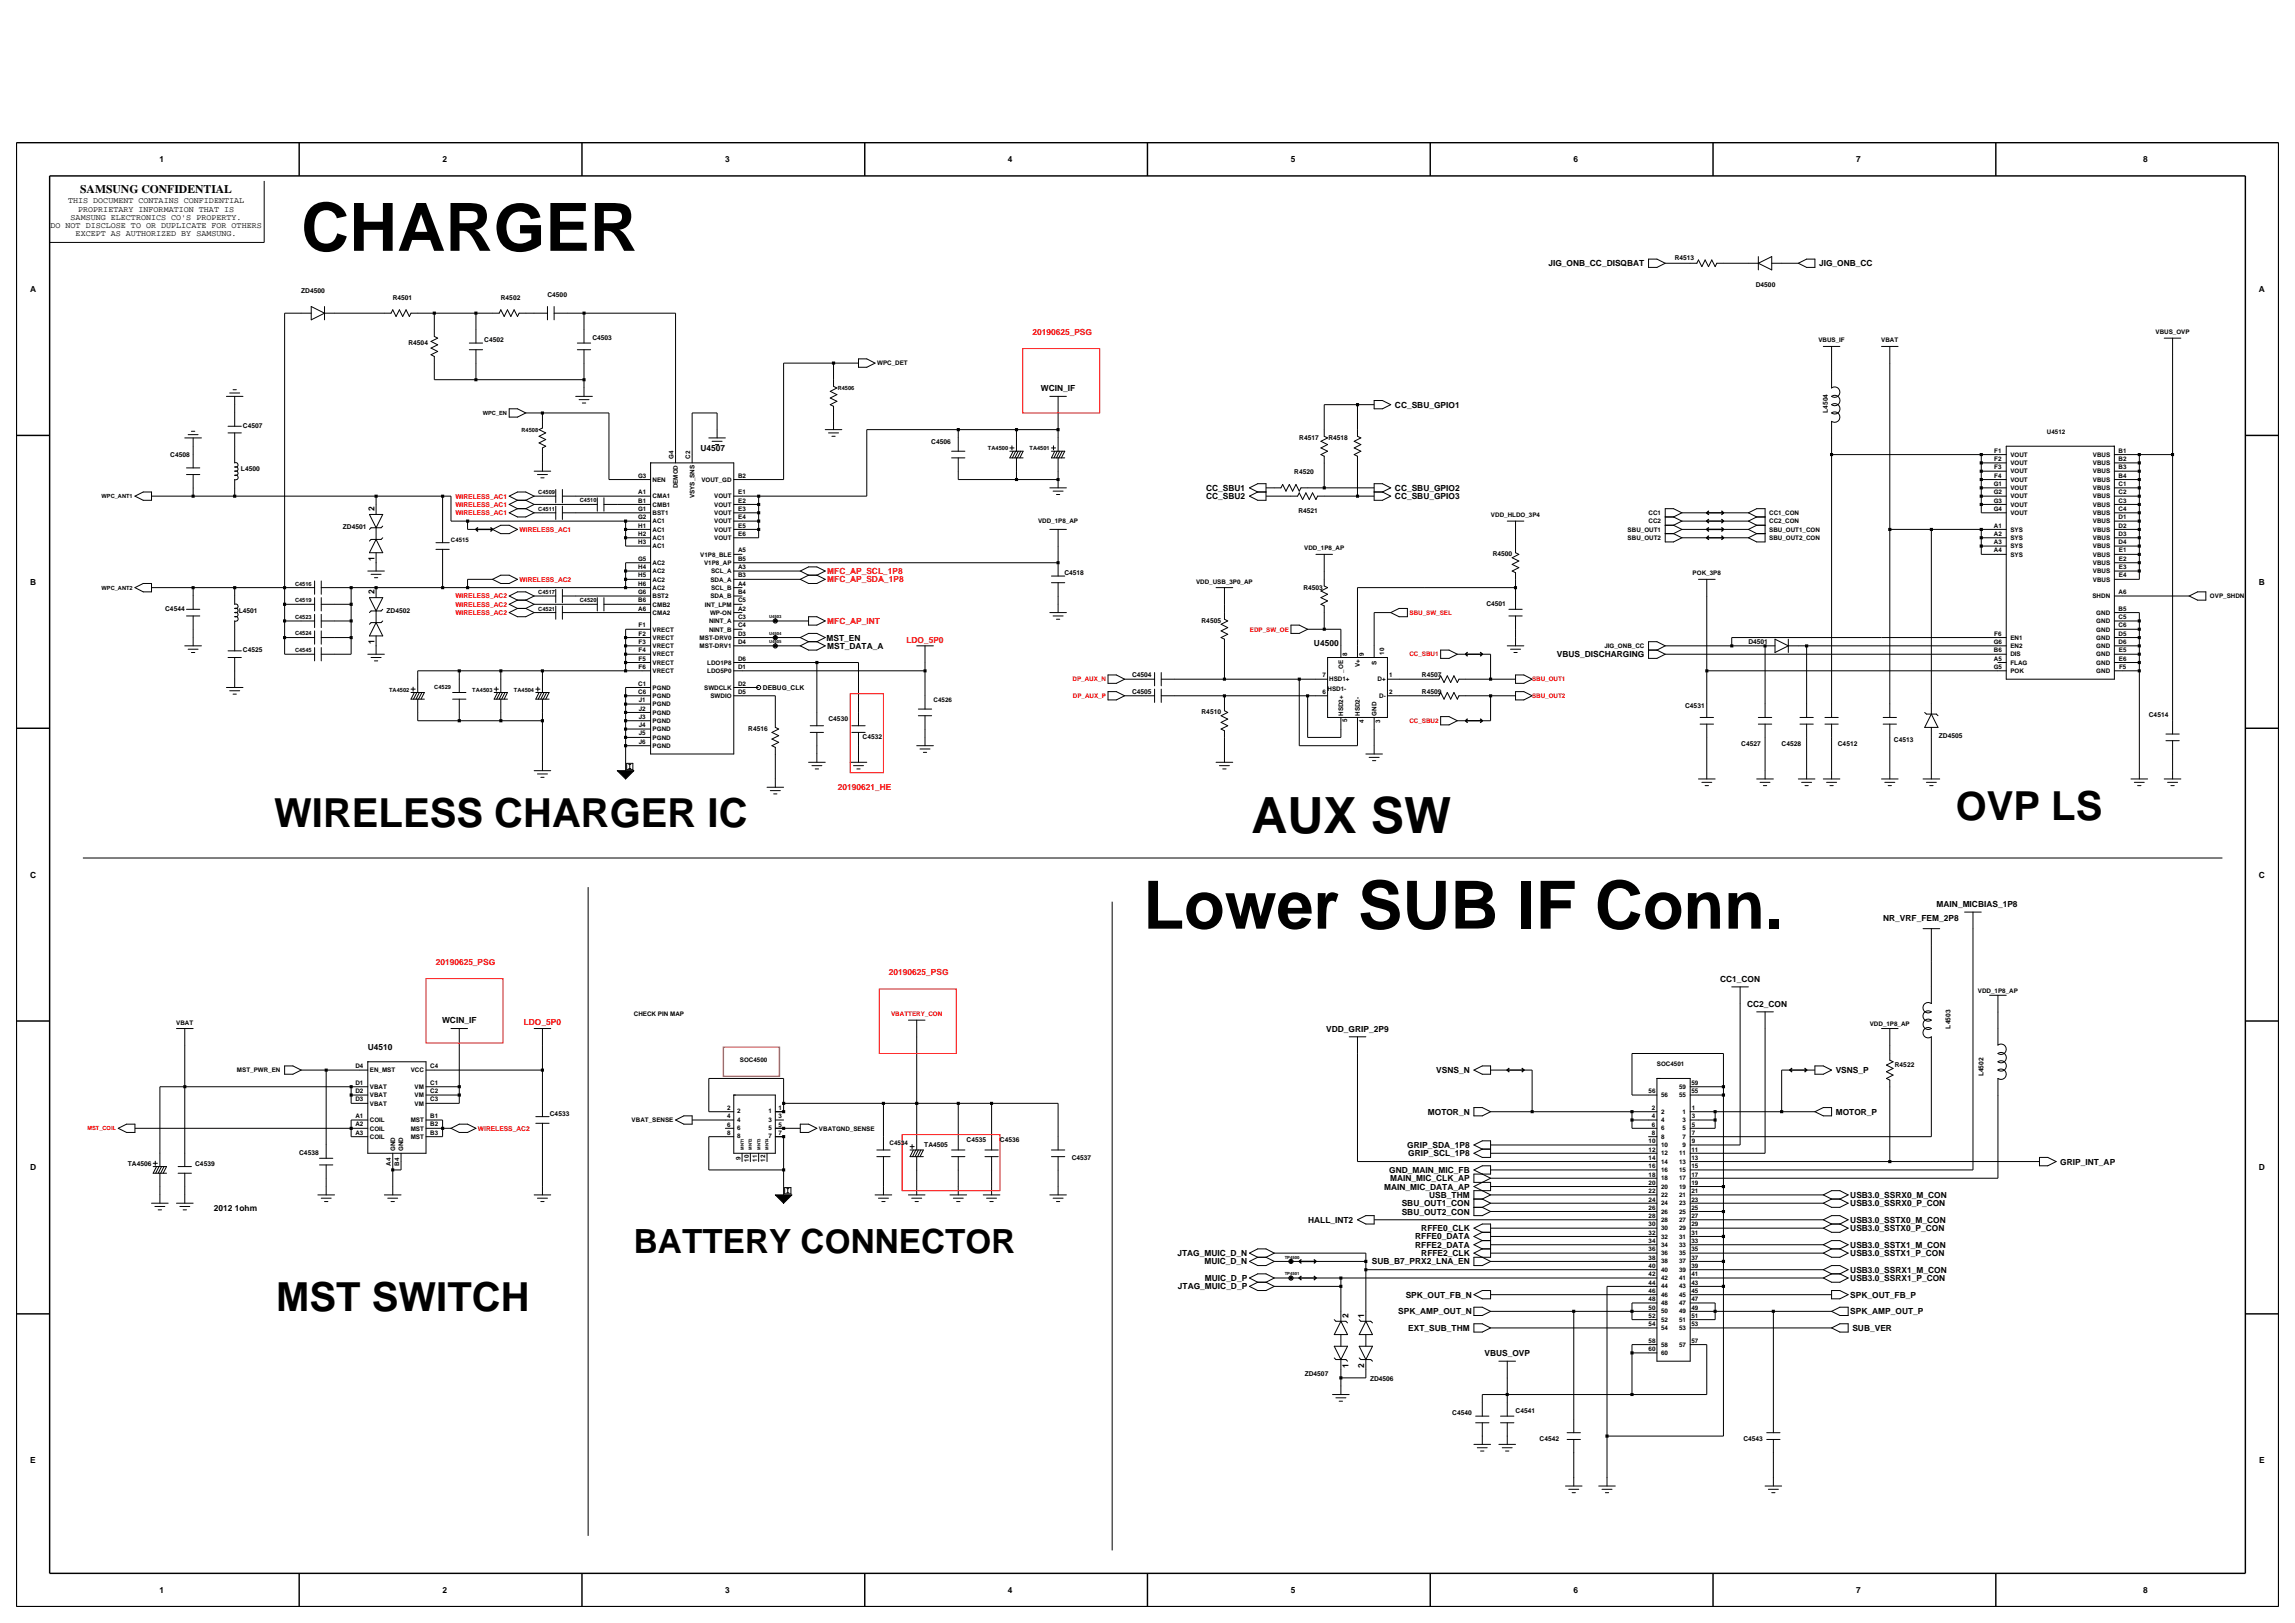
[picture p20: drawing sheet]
<svg xmlns="http://www.w3.org/2000/svg" width="420mm" height="297mm" viewBox="0 0 420 297" stroke-linecap="round" stroke-linejoin="round" font-family="sans-serif">
<defs><g id="words">
<g font-size="12.2">
<text x="55.1" y="45.9">CHARGER</text>
<text x="209.2" y="169.9">Lower SUB IF Conn.</text>
</g>
<text font-size="9.1" x="229" y="152.4">AUX SW</text>
<g font-size="7.3">
<text x="50.2" y="151.3">WIRELESS CHARGER IC</text>
<text x="357.9" y="150.1">OVP LS</text>
<text x="50.6" y="240">MST SWITCH</text>
</g>
<text font-size="6.1" x="116" y="229.3">BATTERY CONNECTOR</text>
<text font-size="2.1" x="14.7" y="35.3">SAMSUNG CONFIDENTIAL</text>
<g font-size="1.5">
<text x="29.2" y="29.7">1</text>
<text x="81" y="29.7">2</text>
<text x="132.7" y="29.7">3</text>
<text x="184.5" y="29.7">4</text>
<text x="236.2" y="29.7">5</text>
<text x="288" y="29.7">6</text>
<text x="339.7" y="29.7">7</text>
<text x="392.2" y="29.7">8</text>
<text x="9.2" y="41.8">DO NOT DISCLOSE TO OR DUPLICATE FOR OTHERS</text>
<text x="12.5" y="37.2">THIS DOCUMENT CONTAINS CONFIDENTIAL</text>
<text x="12.9" y="40.2">SAMSUNG ELECTRONICS CO'S PROPERTY.</text>
<text x="14.3" y="38.7">PROPRIETARY INFORMATION THAT IS</text>
<text x="13.8" y="43.3">EXCEPT AS AUTHORIZED BY SAMSUNG.</text>
<text x="5.5" y="53.4">A</text>
<text x="283.4" y="48.7">JIG_ONB_CC_DISQBAT</text>
<text x="332.9" y="48.7">JIG_ONB_CC</text>
<text x="413.4" y="53.4">A</text>
<text x="190.5" y="71.5">WCIN_IF</text>
<text x="255.3" y="74.6">CC_SBU_GPIO1</text>
<text x="128.2" y="82.6">U4507</text>
<text x="220.7" y="89.8">CC_SBU1</text>
<text x="255.3" y="89.8">CC_SBU_GPIO2</text>
<text x="68.5" y="93.5" transform="rotate(-90 68.5 93.5)">2</text>
<text x="220.7" y="91.3">CC_SBU2</text>
<text x="255.3" y="91.3">CC_SBU_GPIO3</text>
<text x="5.5" y="107">B</text>
<text x="68.5" y="102.7" transform="rotate(-90 68.5 102.7)">1</text>
<text x="413.4" y="107">B</text>
<text x="68.5" y="108.7" transform="rotate(-90 68.5 108.7)">2</text>
<text x="68.5" y="117.9" transform="rotate(-90 68.5 117.9)">1</text>
<text x="151.3" y="117.2">MST_EN</text>
<text x="151.4" y="118.7">MST_DATA_A</text>
<text x="240.5" y="118.2">U4500</text>
<text x="284.9" y="120.3">VBUS_DISCHARGING</text>
<text x="5.5" y="160.6">C</text>
<text x="413.4" y="160.6">C</text>
<text x="354.4" y="165.9">MAIN_MICBIAS_1P8</text>
<text x="344.6" y="168.6">NR_VRF_FEM_2P8</text>
<text x="314.8" y="179.6">CC1_CON</text>
<text x="319.7" y="184.2">CC2_CON</text>
<text x="80.9" y="187.2">WCIN_IF</text>
<text x="242.7" y="188.8">VDD_GRIP_2P9</text>
<text x="67.3" y="192.2">U4510</text>
<text x="262.8" y="196.4">VSNS_N</text>
<text x="336" y="196.4">VSNS_P</text>
<text x="261.3" y="204">MOTOR_N</text>
<text x="336" y="204">MOTOR_P</text>
<text x="5.5" y="214.2">D</text>
<text x="254.2" y="214.6">GND_MAIN_MIC_FB</text>
<text x="257.5" y="210.1">GRIP_SDA_1P8</text>
<text x="257.7" y="211.6">GRIP_SCL_1P8</text>
<text x="377" y="213.1">GRIP_INT_AP</text>
<text x="413.4" y="214.2">D</text>
<text x="39.1" y="221.7">2012 1ohm</text>
<text x="253.3" y="217.7">MAIN_MIC_DATA_AP</text>
<text x="254.4" y="216.2">MAIN_MIC_CLK_AP</text>
<text x="256.5" y="220.7">SBU_OUT1_CON</text>
<text x="261.6" y="219.2">USB_THM</text>
<text x="338.6" y="219.2">USB3.0_SSRX0_M_CON</text>
<text x="338.6" y="220.7">USB3.0_SSRX0_P_CON</text>
<text x="239.4" y="223.8">HALL_INT2</text>
<text x="256.5" y="222.2">SBU_OUT2_CON</text>
<text x="259" y="226.8">RFFE0_DATA</text>
<text x="260.1" y="225.3">RFFE0_CLK</text>
<text x="338.6" y="225.3">USB3.0_SSTX0_P_CON</text>
<text x="338.6" y="223.8">USB3.0_SSTX0_M_CON</text>
<text x="215.5" y="229.9">JTAG_MUIC_D_N</text>
<text x="220.4" y="231.4">MUIC_D_N</text>
<text x="251.1" y="231.4">SUB_B7_PRX2_LNA_EN</text>
<text x="259" y="228.3">RFFE2_DATA</text>
<text x="260.1" y="229.9">RFFE2_CLK</text>
<text x="338.6" y="229.9">USB3.0_SSTX1_P_CON</text>
<text x="338.6" y="228.3">USB3.0_SSTX1_M_CON</text>
<text x="338.6" y="232.9">USB3.0_SSRX1_M_CON</text>
<text x="215.6" y="235.9">JTAG_MUIC_D_P</text>
<text x="220.5" y="234.4">MUIC_D_P</text>
<text x="257.3" y="237.5">SPK_OUT_FB_N</text>
<text x="338.6" y="234.4">USB3.0_SSRX1_P_CON</text>
<text x="338.6" y="237.5">SPK_OUT_FB_P</text>
<text x="246.8" y="241.1" transform="rotate(-90 246.8 241.1)">2</text>
<text x="249.6" y="241.1" transform="rotate(-90 249.6 241.1)">1</text>
<text x="255.9" y="240.5">SPK_AMP_OUT_N</text>
<text x="257.7" y="243.5">EXT_SUB_THM</text>
<text x="338.6" y="240.5">SPK_AMP_OUT_P</text>
<text x="339" y="243.5">SUB_VER</text>
<text x="246.8" y="250.3" transform="rotate(-90 246.8 250.3)">1</text>
<text x="249.6" y="250.3" transform="rotate(-90 249.6 250.3)">2</text>
<text x="271.7" y="248.1">VBUS_OVP</text>
<text x="5.5" y="267.7">E</text>
<text x="413.4" y="267.7">E</text>
<text x="29.2" y="291.5">1</text>
<text x="81" y="291.5">2</text>
<text x="132.7" y="291.5">3</text>
<text x="184.5" y="291.5">4</text>
<text x="236.2" y="291.5">5</text>
<text x="288" y="291.5">6</text>
<text x="339.7" y="291.5">7</text>
<text x="392.2" y="291.5">8</text>
</g>
<g font-size="1.5" fill="#f00">
<text x="188.9" y="61.3">20190625_PSG</text>
<text x="151.4" y="106.6">MFC_AP_SDA_1P8</text>
<text x="151.4" y="105">MFC_AP_SCL_1P8</text>
<text x="151.4" y="114.2">MFC_AP_INT</text>
<text x="165.9" y="117.6">LDO_5P0</text>
<text x="153.4" y="144.6">20190621_HE</text>
<text x="79.7" y="176.6">20190625_PSG</text>
<text x="162.7" y="178.5">20190625_PSG</text>
<text x="95.9" y="187.6">LDO_5P0</text>
</g>
<g font-size="1.2">
<text x="306.5" y="47.5">R4513</text>
<text x="55.1" y="53.7">ZD4500</text>
<text x="321.3" y="52.5">D4500</text>
<text x="71.9" y="54.9">R4501</text>
<text x="91.7" y="54.9">R4502</text>
<text x="100.2" y="54.3">C4500</text>
<text x="74.7" y="63.1">R4504</text>
<text x="88.6" y="62.6">C4502</text>
<text x="108.4" y="62.2">C4503</text>
<text x="334.5" y="75.6" transform="rotate(-90 334.5 75.6)">L4504</text>
<text x="31.2" y="83.6">C4508</text>
<text x="44.5" y="78.2">C4507</text>
<text x="170.4" y="81.3">C4506</text>
<text x="237.8" y="80.5">R4517</text>
<text x="243.1" y="80.5">R4518</text>
<text x="44.1" y="86.2">L4500</text>
<text x="236.9" y="86.7">R4520</text>
<text x="237.6" y="94">R4521</text>
<text x="62.7" y="96.9">ZD4501</text>
<text x="273.2" y="101.8">R4500</text>
<text x="194.8" y="105.3">C4518</text>
<text x="238.5" y="107.9">R4503</text>
<text x="30.2" y="111.8">C4544</text>
<text x="43.7" y="112.1">L4501</text>
<text x="70.7" y="112.1">ZD4502</text>
<text x="272" y="111">C4501</text>
<text x="44.5" y="119.3">C4525</text>
<text x="219.9" y="114">R4505</text>
<text x="320" y="117.8">D4501</text>
<text x="207.2" y="123.9">C4504</text>
<text x="260.2" y="123.9">R4507</text>
<text x="139.6" y="126.2">DEBUG_CLK</text>
<text x="207.2" y="126.9">C4505</text>
<text x="219.9" y="130.7">R4510</text>
<text x="260.2" y="126.9">R4509</text>
<text x="308.4" y="129.6">C4531</text>
<text x="393.3" y="131.1">C4514</text>
<text x="136.9" y="133.8">R4516</text>
<text x="151.6" y="132">C4530</text>
<text x="157.9" y="135.3">C4532</text>
<text x="318.7" y="136.5">C4527</text>
<text x="326.1" y="136.5">C4528</text>
<text x="336.3" y="136.5">C4512</text>
<text x="346.6" y="135.7">C4513</text>
<text x="354.8" y="135">ZD4505</text>
<text x="356.9" y="188.2" transform="rotate(-90 356.9 188.2)">L4503</text>
<text x="346.8" y="195.2">R4522</text>
<text x="363" y="197" transform="rotate(-90 363 197)">L4502</text>
<text x="100.6" y="204.2">C4533</text>
<text x="169.1" y="209.9">TA4505</text>
<text x="176.9" y="208.9">C4535</text>
<text x="183" y="208.9">C4536</text>
<text x="23.4" y="213.3">TA4506</text>
<text x="35.7" y="213.3">C4539</text>
<text x="54.8" y="211.4">C4538</text>
<text x="196.1" y="212.3">C4537</text>
<text x="238.8" y="251.7">ZD4507</text>
<text x="250.7" y="252.6">ZD4506</text>
<text x="265.8" y="259">C4540</text>
<text x="277.4" y="258.6">C4541</text>
<text x="281.8" y="263.7">C4542</text>
<text x="319" y="263.7">C4543</text>
</g>
<g font-size="1.2" fill="#f00">
<text x="83.3" y="94.3">WIRELESS_AC1</text>
<text x="83.3" y="91.2">WIRELESS_AC1</text>
<text x="83.3" y="92.7">WIRELESS_AC1</text>
<text x="95.1" y="97.3">WIRELESS_AC1</text>
<text x="95.1" y="106.4">WIRELESS_AC2</text>
<text x="83.3" y="111">WIRELESS_AC2</text>
<text x="83.3" y="112.5">WIRELESS_AC2</text>
<text x="83.3" y="109.5">WIRELESS_AC2</text>
<text x="87.5" y="206.9">WIRELESS_AC2</text>
</g>
<g font-size="1.1">
<text x="332.8" y="62.7">VBUS_IF</text>
<text x="344.3" y="62.7">VBAT</text>
<text x="394.5" y="61.1">VBUS_OVP</text>
<text x="160.5" y="66.9">WPC_DET</text>
<text x="123.3" y="83.9" transform="rotate(-90 123.3 83.9)">G4</text>
<text x="126.3" y="83.9" transform="rotate(-90 126.3 83.9)">C2</text>
<text x="365" y="82.8">F1</text>
<text x="367.9" y="83.6">VOUT</text>
<text x="374.6" y="79.4">U4512</text>
<text x="383" y="83.6">VBUS</text>
<text x="387.7" y="82.8">B1</text>
<text x="116.8" y="87.4">G3</text>
<text x="119.4" y="88.2">NEN</text>
<text x="124" y="89.4" transform="rotate(-90 124 89.4)">DEMOD</text>
<text x="128.4" y="88.2">VOUT_GD</text>
<text x="135.1" y="87.4">B2</text>
<text x="364.9" y="88.9">G1</text>
<text x="365" y="84.4">F2</text>
<text x="365" y="85.9">F3</text>
<text x="365" y="87.4">F4</text>
<text x="367.9" y="89.7">VOUT</text>
<text x="367.9" y="85.1">VOUT</text>
<text x="367.9" y="86.6">VOUT</text>
<text x="367.9" y="88.2">VOUT</text>
<text x="383" y="89.7">VBUS</text>
<text x="383" y="85.1">VBUS</text>
<text x="383" y="86.6">VBUS</text>
<text x="383" y="88.2">VBUS</text>
<text x="387.7" y="88.9">C1</text>
<text x="387.7" y="84.4">B2</text>
<text x="387.7" y="85.9">B3</text>
<text x="387.7" y="87.4">B4</text>
<text x="116.8" y="93.5">G1</text>
<text x="116.8" y="95">G2</text>
<text x="116.8" y="90.4">A1</text>
<text x="116.8" y="92">B1</text>
<text x="119.4" y="94.3">BST1</text>
<text x="119.4" y="95.8">AC1</text>
<text x="119.4" y="91.2">CMA1</text>
<text x="119.4" y="92.7">CMB1</text>
<text x="127.1" y="91.1" transform="rotate(-90 127.1 91.1)">VSYS_SNS</text>
<text x="130.7" y="91.2">VOUT</text>
<text x="130.7" y="92.7">VOUT</text>
<text x="130.7" y="94.3">VOUT</text>
<text x="130.7" y="95.8">VOUT</text>
<text x="135.1" y="90.4">E1</text>
<text x="135.1" y="92">E2</text>
<text x="135.1" y="93.5">E3</text>
<text x="135.1" y="95">E4</text>
<text x="190" y="95.8">VDD_1P8_AP</text>
<text x="272.9" y="94.6">VDD_HLDO_3P4</text>
<text x="301.7" y="94.3">CC1</text>
<text x="301.7" y="95.8">CC2</text>
<text x="323.8" y="95.8">CC2_CON</text>
<text x="323.8" y="94.3">CC1_CON</text>
<text x="364.9" y="90.4">G2</text>
<text x="364.9" y="92">G3</text>
<text x="364.9" y="93.5">G4</text>
<text x="367.9" y="91.2">VOUT</text>
<text x="367.9" y="92.7">VOUT</text>
<text x="367.9" y="94.3">VOUT</text>
<text x="383" y="91.2">VBUS</text>
<text x="383" y="92.7">VBUS</text>
<text x="383" y="94.3">VBUS</text>
<text x="383" y="95.8">VBUS</text>
<text x="387.7" y="90.4">C2</text>
<text x="387.7" y="92">C3</text>
<text x="387.7" y="93.5">C4</text>
<text x="387.7" y="95">D1</text>
<text x="82.5" y="99.2">C4515</text>
<text x="116.8" y="96.5">H1</text>
<text x="116.8" y="98.1">H2</text>
<text x="116.8" y="99.6">H3</text>
<text x="119.4" y="97.3">AC1</text>
<text x="119.4" y="98.8">AC1</text>
<text x="119.4" y="100.3">AC1</text>
<text x="128.2" y="101.9">V1P8_BLE</text>
<text x="130.7" y="97.3">VOUT</text>
<text x="130.7" y="98.8">VOUT</text>
<text x="135.1" y="101.1">A5</text>
<text x="135.1" y="96.5">E5</text>
<text x="135.1" y="98.1">E6</text>
<text x="238.7" y="100.7">VDD_1P8_AP</text>
<text x="297.9" y="97.3">SBU_OUT1</text>
<text x="297.9" y="98.8">SBU_OUT2</text>
<text x="323.8" y="98.8">SBU_OUT2_CON</text>
<text x="323.8" y="97.3">SBU_OUT1_CON</text>
<text x="364.9" y="101.1">A4</text>
<text x="364.9" y="96.5">A1</text>
<text x="364.9" y="98.1">A2</text>
<text x="364.9" y="99.6">A3</text>
<text x="367.9" y="101.9">SYS</text>
<text x="367.9" y="97.3">SYS</text>
<text x="367.9" y="98.8">SYS</text>
<text x="367.9" y="100.3">SYS</text>
<text x="383" y="97.3">VBUS</text>
<text x="383" y="98.8">VBUS</text>
<text x="383" y="100.3">VBUS</text>
<text x="383" y="101.9">VBUS</text>
<text x="387.7" y="96.5">D2</text>
<text x="387.7" y="98.1">D3</text>
<text x="387.7" y="99.6">D4</text>
<text x="387.8" y="101.1">E1</text>
<text x="116.8" y="102.6">G5</text>
<text x="116.8" y="107.2">H6</text>
<text x="116.8" y="104.1">H4</text>
<text x="116.8" y="105.7">H5</text>
<text x="119.4" y="107.9">AC2</text>
<text x="119.4" y="103.4">AC2</text>
<text x="119.4" y="104.9">AC2</text>
<text x="119.4" y="106.4">AC2</text>
<text x="128.9" y="103.4">V1P8_AP</text>
<text x="130" y="106.4">SDA_A</text>
<text x="130.1" y="104.9">SCL_A</text>
<text x="130.1" y="107.9">SCL_B</text>
<text x="135.1" y="105.7">B3</text>
<text x="135.1" y="102.6">B5</text>
<text x="135.1" y="104.1">A3</text>
<text x="135.1" y="107.2">A4</text>
<text x="218.9" y="106.8">VDD_USB_3P0_AP</text>
<text x="309.8" y="105.3">POK_3P8</text>
<text x="383" y="106.4">VBUS</text>
<text x="383" y="103.4">VBUS</text>
<text x="383" y="104.9">VBUS</text>
<text x="387.8" y="105.7">E4</text>
<text x="387.8" y="102.6">E2</text>
<text x="387.8" y="104.1">E3</text>
<text x="116.8" y="108.7">G6</text>
<text x="116.8" y="110.2">B6</text>
<text x="116.8" y="111.7">A6</text>
<text x="119.4" y="109.5">BST2</text>
<text x="119.4" y="111">CMB2</text>
<text x="119.4" y="112.5">CMA2</text>
<text x="129" y="111">INT_LPM</text>
<text x="129.9" y="112.5">WP-ON</text>
<text x="130" y="109.5">SDA_B</text>
<text x="135.1" y="110.2">C5</text>
<text x="135.1" y="108.7">B4</text>
<text x="135.1" y="113.3">C3</text>
<text x="135.1" y="111.7">A2</text>
<text x="382.9" y="109.5">SHDN</text>
<text x="383.6" y="112.5">GND</text>
<text x="387.7" y="113.3">C5</text>
<text x="387.7" y="108.7">A6</text>
<text x="387.7" y="111.7">B5</text>
<text x="404.4" y="109.5">OVP_SHDN</text>
<text x="116.9" y="116.3">F2</text>
<text x="116.9" y="117.8">F3</text>
<text x="116.9" y="119.4">F4</text>
<text x="116.9" y="114.8">F1</text>
<text x="119.4" y="117.1">VRECT</text>
<text x="119.4" y="118.6">VRECT</text>
<text x="119.4" y="115.6">VRECT</text>
<text x="128" y="117.1">MST-DRV0</text>
<text x="128" y="118.6">MST-DRV1</text>
<text x="129.8" y="115.6">NlNT_B</text>
<text x="129.8" y="114">NlNT_A</text>
<text x="135.1" y="114.8">C4</text>
<text x="135.1" y="116.3">D3</text>
<text x="135.1" y="117.8">D4</text>
<text x="253.3" y="119.8" transform="rotate(-90 253.3 119.8)">10</text>
<text x="293.6" y="118.6">JIG_ONB_CC</text>
<text x="364.9" y="117.8">G6</text>
<text x="364.9" y="119.4">B6</text>
<text x="365" y="116.3">F6</text>
<text x="367.9" y="117.1">EN1</text>
<text x="367.9" y="118.6">EN2</text>
<text x="383.6" y="117.1">GND</text>
<text x="383.6" y="118.6">GND</text>
<text x="383.6" y="114">GND</text>
<text x="383.6" y="115.6">GND</text>
<text x="387.7" y="116.3">D5</text>
<text x="387.7" y="117.8">D6</text>
<text x="387.7" y="114.8">C6</text>
<text x="387.8" y="119.4">E5</text>
<text x="116.8" y="125.5">C1</text>
<text x="116.9" y="120.9">F5</text>
<text x="116.9" y="122.4">F6</text>
<text x="119.4" y="120.1">VRECT</text>
<text x="119.4" y="121.6">VRECT</text>
<text x="119.4" y="123.2">VRECT</text>
<text x="129.4" y="121.6">LDO1P8</text>
<text x="129.4" y="123.2">LDO5P0</text>
<text x="135.1" y="120.9">D6</text>
<text x="135.1" y="122.4">D1</text>
<text x="135.1" y="125.5">D2</text>
<text x="242" y="124">7</text>
<text x="243.3" y="124.7">HSD1+</text>
<text x="245.8" y="123.1" transform="rotate(-90 245.8 123.1)">_OE</text>
<text x="246.5" y="120" transform="rotate(-90 246.5 120)">8</text>
<text x="248.8" y="122" transform="rotate(-90 248.8 122)">V+</text>
<text x="249.6" y="120" transform="rotate(-90 249.6 120)">9</text>
<text x="251.9" y="121.7" transform="rotate(-90 251.9 121.7)">S</text>
<text x="252.1" y="124.7">D+</text>
<text x="254.2" y="124">1</text>
<text x="364.9" y="122.4">G5</text>
<text x="364.9" y="120.9">A5</text>
<text x="367.9" y="123.2">POK</text>
<text x="367.9" y="120.1">DIS</text>
<text x="367.9" y="121.6">FLAG</text>
<text x="383.6" y="120.1">GND</text>
<text x="383.6" y="121.6">GND</text>
<text x="383.6" y="123.2">GND</text>
<text x="387.8" y="120.9">E6</text>
<text x="387.8" y="122.4">F5</text>
<text x="116.8" y="127">C6</text>
<text x="116.9" y="128.5">J1</text>
<text x="116.9" y="130">J2</text>
<text x="116.9" y="131.5">J3</text>
<text x="119.4" y="129.2">PGND</text>
<text x="119.4" y="130.8">PGND</text>
<text x="119.4" y="127.7">PGND</text>
<text x="119.4" y="126.2">PGND</text>
<text x="128.9" y="126.2">SWDCLK</text>
<text x="130" y="127.7">SWDIO</text>
<text x="135.1" y="127">D5</text>
<text x="170.9" y="128.5">C4526</text>
<text x="242" y="127">6</text>
<text x="243" y="126.5">HSD1-</text>
<text x="245.8" y="131" transform="rotate(-90 245.8 131)">HSD2+</text>
<text x="248.8" y="131" transform="rotate(-90 248.8 131)">HSD2-</text>
<text x="251.9" y="131" transform="rotate(-90 251.9 131)">GND</text>
<text x="252.4" y="127.7">D-</text>
<text x="254.2" y="127">2</text>
<text x="116.9" y="133.1">J4</text>
<text x="116.9" y="134.6">J5</text>
<text x="116.9" y="136.1">J6</text>
<text x="119.4" y="132.3">PGND</text>
<text x="119.4" y="133.8">PGND</text>
<text x="119.4" y="135.3">PGND</text>
<text x="119.4" y="136.9">PGND</text>
<text x="246.5" y="132.2" transform="rotate(-90 246.5 132.2)">5</text>
<text x="249.6" y="132.2" transform="rotate(-90 249.6 132.2)">4</text>
<text x="252.6" y="132.2" transform="rotate(-90 252.6 132.2)">3</text>
<text x="116" y="185.9">CHECK PIN MAP</text>
<text x="362" y="181.6">VDD_1P8_AP</text>
<text x="32.3" y="187.5">VBAT</text>
<text x="342.2" y="187.7">VDD_1P8_AP</text>
<text x="43.4" y="196.2">MST_PWR_EN</text>
<text x="65" y="195.5">D4</text>
<text x="67.7" y="196.2">EN_MST</text>
<text x="75.2" y="196.2">VCC</text>
<text x="78.7" y="195.5">C4</text>
<text x="135.4" y="194.3">SOC4500</text>
<text x="303.2" y="195.1">SOC4501</text>
<text x="65" y="198.5">D1</text>
<text x="65" y="200">D2</text>
<text x="65" y="201.5">D3</text>
<text x="67.7" y="199.3">VBAT</text>
<text x="67.7" y="200.8">VBAT</text>
<text x="67.7" y="202.3">VBAT</text>
<text x="75.9" y="199.3">VM</text>
<text x="75.9" y="200.8">VM</text>
<text x="75.9" y="202.3">VM</text>
<text x="78.7" y="200">C2</text>
<text x="78.7" y="201.5">C3</text>
<text x="78.7" y="198.5">C1</text>
<text x="133.1" y="203.1">2</text>
<text x="134.9" y="203.7">2</text>
<text x="140.6" y="203.7">1</text>
<text x="142.5" y="203.1">1</text>
<text x="301.7" y="200.1">56</text>
<text x="302.3" y="203.1">2</text>
<text x="304" y="200.8">56</text>
<text x="304" y="203.8">2</text>
<text x="307.3" y="200.8">55</text>
<text x="307.3" y="199.2">59</text>
<text x="307.9" y="203.8">1</text>
<text x="309.6" y="200.1">55</text>
<text x="309.6" y="198.6">59</text>
<text x="309.6" y="203.1">1</text>
<text x="65" y="206.1">A2</text>
<text x="65" y="207.6">A3</text>
<text x="65" y="204.6">A1</text>
<text x="67.7" y="205.4">COIL</text>
<text x="67.7" y="206.9">COIL</text>
<text x="67.7" y="208.4">COIL</text>
<text x="75.2" y="205.4">MST</text>
<text x="75.2" y="206.9">MST</text>
<text x="75.2" y="208.4">MST</text>
<text x="78.7" y="204.6">B1</text>
<text x="78.7" y="206.1">B2</text>
<text x="78.7" y="207.6">B3</text>
<text x="115.6" y="205.4">VBAT_SENSE</text>
<text x="133.1" y="204.6">4</text>
<text x="133.1" y="206.2">6</text>
<text x="133.1" y="207.7">8</text>
<text x="134.9" y="205.2">4</text>
<text x="134.9" y="206.8">6</text>
<text x="134.9" y="208.3">8</text>
<text x="140.6" y="205.2">3</text>
<text x="140.6" y="206.8">5</text>
<text x="140.6" y="208.3">7</text>
<text x="142.5" y="204.6">3</text>
<text x="142.5" y="206.2">5</text>
<text x="142.5" y="207.7">7</text>
<text x="149.9" y="206.9">VBATGND_SENSE</text>
<text x="162.8" y="209.6">C4534</text>
<text x="301.7" y="209.2">10</text>
<text x="302.3" y="207.7">8</text>
<text x="302.3" y="206.2">6</text>
<text x="302.3" y="204.6">4</text>
<text x="304" y="208.4">8</text>
<text x="304" y="206.9">6</text>
<text x="304" y="205.3">4</text>
<text x="304" y="209.9">10</text>
<text x="307.9" y="208.4">7</text>
<text x="307.9" y="209.9">9</text>
<text x="307.9" y="206.9">5</text>
<text x="307.9" y="205.3">3</text>
<text x="309.6" y="207.7">7</text>
<text x="309.6" y="209.2">9</text>
<text x="309.6" y="206.2">5</text>
<text x="309.6" y="204.6">3</text>
<text x="71.5" y="213.3" transform="rotate(-90 71.5 213.3)">A4</text>
<text x="72.3" y="210.7" transform="rotate(-90 72.3 210.7)">GND</text>
<text x="73" y="213.3" transform="rotate(-90 73 213.3)">B4</text>
<text x="73.8" y="210.7" transform="rotate(-90 73.8 210.7)">GND</text>
<text x="135.5" y="212.2" transform="rotate(-90 135.5 212.2)">9</text>
<text x="137" y="212.5" transform="rotate(-90 137 212.5)">10</text>
<text x="138.5" y="212.5" transform="rotate(-90 138.5 212.5)">11</text>
<text x="140.1" y="212.5" transform="rotate(-90 140.1 212.5)">12</text>
<text x="301.7" y="213.8">16</text>
<text x="301.7" y="215.3">18</text>
<text x="301.7" y="210.7">12</text>
<text x="301.7" y="212.2">14</text>
<text x="304" y="216">18</text>
<text x="304" y="211.4">12</text>
<text x="304" y="212.9">14</text>
<text x="304" y="214.5">16</text>
<text x="307.3" y="216">17</text>
<text x="307.3" y="211.4">11</text>
<text x="307.3" y="212.9">13</text>
<text x="307.3" y="214.5">15</text>
<text x="309.6" y="215.3">17</text>
<text x="309.6" y="210.7">11</text>
<text x="309.6" y="212.2">13</text>
<text x="309.6" y="213.8">15</text>
<text x="301.7" y="219.9">24</text>
<text x="301.7" y="221.4">26</text>
<text x="301.7" y="216.8">20</text>
<text x="301.7" y="218.3">22</text>
<text x="304" y="220.5">24</text>
<text x="304" y="217.5">20</text>
<text x="304" y="219">22</text>
<text x="307.3" y="217.5">19</text>
<text x="307.3" y="219">21</text>
<text x="307.3" y="220.5">23</text>
<text x="309.6" y="221.4">25</text>
<text x="309.6" y="216.8">19</text>
<text x="309.6" y="218.3">21</text>
<text x="309.6" y="219.9">23</text>
<text x="301.7" y="226">32</text>
<text x="301.7" y="227.5">34</text>
<text x="301.7" y="222.9">28</text>
<text x="301.7" y="224.4">30</text>
<text x="304" y="226.6">32</text>
<text x="304" y="222.1">26</text>
<text x="304" y="223.6">28</text>
<text x="304" y="225.1">30</text>
<text x="307.3" y="226.6">31</text>
<text x="307.3" y="222.1">25</text>
<text x="307.3" y="223.6">27</text>
<text x="307.3" y="225.1">29</text>
<text x="309.6" y="226">31</text>
<text x="309.6" y="227.5">33</text>
<text x="309.6" y="222.9">27</text>
<text x="309.6" y="224.4">29</text>
<text x="301.7" y="232">40</text>
<text x="301.7" y="233.6">42</text>
<text x="301.7" y="229">36</text>
<text x="301.7" y="230.5">38</text>
<text x="304" y="232.7">40</text>
<text x="304" y="228.2">34</text>
<text x="304" y="229.7">36</text>
<text x="304" y="231.2">38</text>
<text x="307.3" y="232.7">39</text>
<text x="307.3" y="228.2">33</text>
<text x="307.3" y="229.7">35</text>
<text x="307.3" y="231.2">37</text>
<text x="309.6" y="232">39</text>
<text x="309.6" y="233.6">41</text>
<text x="309.6" y="229">35</text>
<text x="309.6" y="230.5">37</text>
<text x="301.7" y="236.6">46</text>
<text x="301.7" y="238.1">48</text>
<text x="301.7" y="239.6">50</text>
<text x="301.7" y="235.1">44</text>
<text x="304" y="237.3">46</text>
<text x="304" y="238.8">48</text>
<text x="304" y="234.2">42</text>
<text x="304" y="235.8">44</text>
<text x="307.3" y="238.8">47</text>
<text x="307.3" y="234.2">41</text>
<text x="307.3" y="235.8">43</text>
<text x="307.3" y="237.3">45</text>
<text x="309.6" y="236.6">45</text>
<text x="309.6" y="238.1">47</text>
<text x="309.6" y="239.6">49</text>
<text x="309.6" y="235.1">43</text>
<text x="301.7" y="241.2">52</text>
<text x="301.7" y="242.7">54</text>
<text x="301.7" y="245.7">58</text>
<text x="304" y="243.4">54</text>
<text x="304" y="240.3">50</text>
<text x="304" y="241.9">52</text>
<text x="307.3" y="243.4">53</text>
<text x="307.3" y="240.3">49</text>
<text x="307.3" y="241.9">51</text>
<text x="309.6" y="242.7">53</text>
<text x="309.6" y="245.7">57</text>
<text x="309.6" y="241.2">51</text>
<text x="301.7" y="247.3">60</text>
<text x="304" y="247.9">60</text>
<text x="304" y="246.4">58</text>
<text x="307.3" y="246.4">57</text>
</g>
<g font-size="1.1" fill="#f00">
<text x="258" y="112.5">SBU_SW_SEL</text>
<text x="228.7" y="115.6">EDP_SW_OE</text>
<text x="196.3" y="124.7">DP_AUX_N</text>
<text x="257.9" y="120.1">CC_SBU1</text>
<text x="280.4" y="124.7">SBU_OUT1</text>
<text x="196.3" y="127.7">DP_AUX_P</text>
<text x="280.4" y="127.7">SBU_OUT2</text>
<text x="257.9" y="132.3">CC_SBU2</text>
<text x="163.1" y="186">VBATTERY_CON</text>
</g>
<g font-size="1">
<text x="153.3" y="71.4">R4506</text>
<text x="88.3" y="75.9">WPC_EN</text>
<text x="95.4" y="79">R4508</text>
<text x="180.8" y="82.4">TA4500</text>
<text x="188.4" y="82.4">TA4501</text>
<text x="18.6" y="91.2">WPC_ANT1</text>
<text x="98.5" y="93.4">C4511</text>
<text x="98.5" y="90.4">C4509</text>
<text x="106.1" y="91.9">C4510</text>
<text x="18.6" y="107.9">WPC_ANT2</text>
<text x="54" y="107.1">C4516</text>
<text x="54" y="113.2">C4523</text>
<text x="54" y="110.2">C4519</text>
<text x="98.5" y="111.7">C4521</text>
<text x="98.5" y="108.7">C4517</text>
<text x="106.1" y="110.2">C4520</text>
<text x="54" y="119.3">C4545</text>
<text x="54" y="116.3">C4524</text>
<text x="71.2" y="126.6">TA4502</text>
<text x="79.5" y="126.2">C4529</text>
<text x="86.4" y="126.6">TA4503</text>
<text x="94.1" y="126.6">TA4504</text>
</g>
<text font-size="1" fill="#f00" x="16" y="206.8">MST_COIL</text>
<g font-size=".8">
<text x="140.7" y="113.1">U4503</text>
<text x="140.7" y="116.2">U4504</text>
<text x="140.7" y="117.7">U4505</text>
<text x="136.1" y="210.4" transform="rotate(-90 136.1 210.4)">MNT1</text>
<text x="137.6" y="210.4" transform="rotate(-90 137.6 210.4)">MNT2</text>
<text x="139.2" y="210.4" transform="rotate(-90 139.2 210.4)">MNT3</text>
<text x="140.7" y="210.4" transform="rotate(-90 140.7 210.4)">MNT4</text>
<text x="235.1" y="230.3">TP4500</text>
<text x="235.1" y="233.4">TP4501</text>
</g>
</g></defs>
<!-- layer: MFD Layer /idea/tmp/Extended-Print.user.sheet4.32.mfd -->
<g fill="none" stroke="#000" stroke-width=".18">
<path d="M48.3 33.1v11.3h-39.2M57 57.3h-4.9v62.4h5.5M57 56.1l2.4 1.2-2.4 1.2zM59.4 57.3h12.2l.3-.6 .6 1.2 .6-1.2 .6 1.2 .6-1.2 .6 1.2 .3-.6h16.2l.3-.6 .6 1.2 .6-1.2 .6 1.2 .6-1.2 .6 1.2 .3-.6h5.2M59.4 56.1v2.4M79.5 57.3v4.3l.6 .3-1.2 .6 1.2 .6-1.2 .6 1.2 .6-1.2 .6 .6 .3v4.3h27.4M87.1 57.3v5.5M100.2 56.1v2.4M101.4 57.3h22.2v27.4M101.4 56.1v2.4M106.9 57.3v5.5M301.7 47.4h1.5l1.5 .8-1.5 .7h-1.5z"/>
<path d="M304.7 48.2h5.8l.3-.6 .6 1.2 .6-1.2 .7 1.2 .6-1.2 .6 1.2 .3-.6h7.6M321.8 48.2l2.4-1.2v2.4zM321.8 47v2.4M324.2 48.2h4.9M329.1 48.2l1.5-.8h1.5v1.5h-1.5zM34.4 79.5h1.8M35 78.9h.6M41.4 72.5h3.1M41.7 79.2h2.5M41.7 78h2.5M42 71.9h1.9M42.7 71.3h.6"/>
<path d="M43 79.2l-.1 5.5a.42 .42 0 0 1 .7 .4 .42 .42 0 0 1-.6 .4 .42 .42 0 0 1 .6 .3 .42 .42 0 0 1-.6 .4 .42 .42 0 0 1 .6 .4 .42 .42 0 0 1-.6 .4 .44 .44 0 0 1 .6 .4 .44 .44 0 0 1-.7 .4l.1 3M43 72.5v5.5M85.9 64h2.4M85.9 62.8h2.4M87.1 64v5.5M93.2 74.8h1.5l1.5 .8-1.5 .7h-1.5zM96.2 75.6h15.2v12.2h7.7M99.3 75.6v2.7l-.6 .3 1.2 .6-1.2 .6 1.2 .6-1.2 .7 1.2 .6-.6 .3v4.2M105.4 72.5h3M105.7 64h2.4M105.7 62.8h2.4M106 73.1h1.8"/>
<path d="M106.6 73.7h.6M106.9 64v8.5M151 78.6h3.1M151.6 79.2h1.9M152.2 79.8h.6M152.5 66.4v4.3l.7 .3-1.3 .6 1.3 .6-1.3 .6 1.3 .6-1.3 .6 .6 .3v4.3M157.1 66.4h-13.7v21.4h-9.1M157.1 65.7h1.5l1.5 .7-1.5 .8h-1.5zM175.4 78.6v4M186 78.6v4M192.1 72.5h3.1M193.6 72.5v10.1"/>
<path d="M193.6 78.6h-35v12.2h-24.3M248.4 74v5.8l.6 .3-1.2 .7 1.2 .6-1.2 .6 1.2 .6-1.2 .6 .6 .3v7.3M251.5 73.3h1.5l1.5 .7-1.5 .8h-1.5zM251.5 74h-9.2v5.8l.7 .3-1.3 .7 1.3 .6-1.3 .6 1.3 .6-1.3 .6 .6 .3v5.8M333.7 63.4h3M335.2 63.4v7.6a.95 .95 0 0 1 1.3 .1 .95 .95 0 0 1 0 1.3 .95 .95 0 0 1-1.3 .1 .95 .95 0 0 1 1.3 .1 .95 .95 0 0 1 0 1.3 .95 .95 0 0 1-1.3 .1M335.2 74.1a.95 .95 0 0 1 1.3 .1 .95 .95 0 0 1 0 1.3 .95 .95 0 0 1-1.3 .1 .95 .95 0 0 1 1.3 .1 .95 .95 0 0 1 0 1.3 .95 .95 0 0 1-1.3 .1v54.2M344.3 63.4h3.1M345.8 63.4v67.9M396.1 61.9h3M397.6 61.9v72.4M24.7 90.8l1.5-.8h1.5v1.5h-1.5z"/>
<path d="M27.7 90.8h54.8v4.6h36.6M33.8 80.1h3.1M34.1 86.8h2.5M34.1 85.6h2.5M35.3 80.1v5.5M35.3 86.8v4M67.6 94.1h2.4l-1.2 2.5zM68.8 90.8v3.3M68.8 96.6v2.1M68.8 98.7l1.2 2.4h-2.4zM70 96.3l-.3 .3h-1.8l-.3 .3M70 98.4l-.3 .3h-1.8l-.3 .3"/>
<path d="M79.8 99.3h2.4M81 90.8v8.5M85.6 95.4v1.5h1.5M90.1 96.9l1.6-.8h1.5l1.5 .8-1.5 .7h-1.5zM94.7 91.5h1.5M94.7 93.1l-1.5 .7 1.5 .8h1.5l1.6-.8M94.7 93.1h1.5M94.7 91.5l-1.5 .8 1.5 .8M96.2 91.5l1.6 .8M96.2 93.1l1.6 .7M97.8 86.2h3M97.8 90.8l-1.6 .7"/>
<path d="M97.8 90.8l-1.6-.8h-1.5l-1.5 .8 1.5 .7M97.8 90.8h3.9M97.8 93.8h3.9M97.8 92.3h11.5M97.8 92.3l-1.6 .8M98.4 86.8h1.8M99 87.4h.6M101.7 89.6v2.4M101.7 92.6v2.5M102.9 89.6v2.4M102.9 92.6v2.5M102.9 90.8h16.2"/>
<path d="M102.9 93.8h16.2M109.3 91.1v2.4M110.5 92.3h8.6M110.5 91.1v2.4M114.5 96.9h4.6M114.5 98.4h4.6M114.5 95.4v4.5h4.6M119.1 84.7h15.2v53.3h-15.2zM129.7 80.1h3.1M130.3 80.8h1.9M130.9 81.4h.6M131.2 80.1v-4.5h-4.5v9.1"/>
<path d="M134.3 95.4h4.5M134.3 96.9h4.5M134.3 93.8h4.5M134.3 92.3h4.5M138.8 90.8v7.6h-4.5M174.1 83.8h2.5M174.1 82.6h2.5M175.4 83.8v4h18.2M184.8 82h.8M184.8 82.6h2.4l-.6 1.2M185.2 81.6v.7M185.4 82.6l-.6 1.2h2.4"/>
<path d="M185.9 82.6l-.6 1.2M186 83.8v4M186.3 82.6l-.6 1.2M186.8 82.6l-.6 1.2M192.1 96.9h3.1M192.1 89.3h3.1M192.4 82.6h2.5l-.7 1.2M192.4 82h.8M192.7 89.9h1.9M192.8 81.6v.7M193 82.6l-.6 1.2h2.5M193.3 90.5h.6"/>
<path d="M193.5 82.6l-.6 1.2M193.6 83.8v5.5M193.6 96.9v8.5M193.9 82.6l-.6 1.2M194.4 82.6l-.6 1.2M228.7 89.3l1.5-.8h1.5v3h-1.5l-1.5-.7 1.5-.8zM230.2 90h1.5M231.7 90.8h5.8l.3-.6 .6 1.2 .6-1.2 .6 1.2 .6-1.2 .6 1.2 .3-.6h10.4M231.7 89.3h2.7l.3-.6 .6 1.2 .7-1.2 .6 1.2 .6-1.2 .6 1.2 .3-.6h13.4M251.5 88.5h1.5l1.5 .8-1.5 .7 1.5 .8-1.5 .7h-1.5zM251.5 90h1.5M275.8 95.4h3.1"/>
<path d="M277.4 95.4v5.7l.6 .3-1.3 .7 1.3 .6-1.3 .6 1.3 .6-1.3 .6 .7 .3v6.7M304.7 97.6h1.6M304.7 96.1h1.6M304.7 94.6h1.6M306.3 96.1l1.5 .8M306.3 94.6l1.5 .8M306.3 97.6l1.5 .8M307.8 93.8l-1.5-.7h-1.6v6.1h1.6l1.5-.8M307.8 96.9l-1.5 .7M307.8 95.4l-1.5 .7M307.8 95.4h4.5M307.8 96.9h4.5"/>
<path d="M307.8 98.4h4.5M307.8 93.8h4.5M307.8 93.8l-1.5 .8M315.4 95.4h4.6M315.4 96.9h4.6M315.4 98.4h4.6M315.4 93.8h4.6M320 93.8l1.5-.7h1.5v6.1h-1.5l-1.5-.8M320 95.4l1.5 .7M320 93.8l1.5 .8M320 96.9l1.5 .7M321.5 97.6h1.5"/>
<path d="M321.5 97.6l-1.5 .8M321.5 96.1h1.5M321.5 94.6h1.5M321.5 94.6l-1.5 .8M321.5 96.1l-1.5 .8M335.2 83.2h32M345.8 96.9h21.4M353.4 96.9v33.8M362.6 86.2h4.6M362.6 90.8h4.6M362.6 96.9v4.5h4.6M362.6 84.7h4.6"/>
<path d="M362.6 98.4h4.6M362.6 99.9h4.6M362.6 83.2v10.6h4.6M362.6 92.3h4.6M362.6 87.8h4.6M362.6 89.3h4.6M367.2 81.7h19.7v42.6h-19.7zM386.9 86.2h4.6M386.9 90.8h4.6M386.9 84.7h4.6M386.9 95.4h4.6M386.9 96.9h4.6"/>
<path d="M386.9 98.4h4.6M386.9 99.9h4.6M386.9 93.8h4.6M386.9 92.3h4.6M386.9 87.8h4.6M386.9 89.3h4.6M386.9 83.2h10.7M391.5 83.2v22.8h-4.6M24.7 107.5l1.5-.7h1.5v1.5h-1.5zM27.7 107.5h29.9M33.8 118.2h3.1M34.1 111.5h2.5"/>
<path d="M34.1 112.7h2.5M34.4 118.8h1.8M35 119.4h.6M35.3 107.5v4M35.3 112.7v5.5M41.7 119.1h2.5M42.9 112.8a.44 .44 0 0 1 .7 .4 .44 .44 0 0 1-.7 .4l.1 5.5M43 107.5l-.1 3.1a.42 .42 0 0 1 .7 .3 .42 .42 0 0 1-.6 .4 .42 .42 0 0 1 .6 .4 .42 .42 0 0 1-.6 .4 .42 .42 0 0 1 .6 .4 .42 .42 0 0 1-.6 .3M52.1 113.6h5.5M52.1 110.6h5.5M52.1 116.7h5.5M57.6 106.3v2.4"/>
<path d="M57.6 109.4v2.4M57.6 112.4v2.4M57.6 115.4v2.5M57.6 118.5v2.4M58.8 107.5h60.3M58.8 106.3v2.4M58.8 109.4v2.4M58.8 112.4v2.4M58.8 115.4v2.5M58.8 118.5v2.4M58.8 113.6h5.5M58.8 110.6h5.5"/>
<path d="M58.8 116.7h5.5M64.3 107.5v12.2h-5.5M67.3 119.7h3M67.3 104.5h3M67.6 109.4h2.4l-1.2 2.4zM67.9 105.1h1.8M68.5 105.7h.6M68.8 101.1v3.4M68.8 107.5v1.9M68.8 111.8v2.1M68.8 116.4v3.3M68.8 113.9l1.2 2.5h-2.4z"/>
<path d="M70 111.5l-.3 .3h-1.8l-.3 .3M70 113.6l-.3 .3h-1.8l-.3 .3M79.8 100.5h2.4M81 100.5v7M90.1 106l1.6-.7h1.5l1.5 .7-1.5 .8h-1.5zM90.1 106h-4.5v1.5M94.7 109.8h1.5M94.7 111.3l-1.5 .8 1.5 .8h1.5l1.6-.8M94.7 111.3h1.5M94.7 109.8l-1.5 .8 1.5 .7M96.2 111.3l1.6 .8M96.2 109.8l1.6 .8"/>
<path d="M97.8 112.1h3.9M97.8 109.1l-1.6 .7M97.8 109.1l-1.6-.8h-1.5l-1.5 .8 1.5 .7M97.8 109.1h3.9M97.8 110.6h11.5M97.8 110.6l-1.6 .7M101.7 107.8v2.5M101.7 110.9v2.4M102.9 112.1h16.2M102.9 107.8v2.5M102.9 110.9v2.4M102.9 109.1h16.2"/>
<path d="M109.3 109.4v2.4M110.5 110.6h8.6M110.5 109.4v2.4M114.5 118.2h4.6M114.5 119.7h4.6M114.5 104.5h4.6M114.5 106h4.6M114.5 116.7h4.6M119.1 103h-4.6v4.5M119.1 115.1h-4.6v7.6M134.3 107.5h1.5M134.3 112.1h1.5"/>
<path d="M134.3 118.2h12.2M134.3 101.4h1.5M134.3 113.6h13.7M134.3 103h59.3M134.3 104.5h12.2M134.3 106h12.2M134.3 109.1h1.5M134.3 110.6h1.5M134.3 116.7h12.2M134.3 115.1h1.5M146.5 116.7l1.5-.8h1.5l1.5 .8-1.5 .7M146.5 116.7l1.5 .7"/>
<path d="M146.5 104.5l1.5 .8M146.5 104.5l1.5-.8h1.5l1.5 .8-1.5 .8M148 117.4l-1.5 .8M148 117.4h1.5M148 105.3h1.5M148 105.3l-1.5 .7M148 112.9h1.5l1.5 .7-1.5 .8h-1.5zM149.5 117.4l1.5 .8-1.5 .8h-1.5l-1.5-.8M149.5 105.3l1.5 .7-1.5 .8h-1.5l-1.5-.8M167.8 118.2h3M169.3 118.2v11.6M192.1 112.1h3.1"/>
<path d="M192.4 106.6h2.5M192.4 105.4h2.5M192.7 112.7h1.9M193.3 113.3h.6M193.6 106.6v5.5M222.5 107.5h3.1M224.1 107.5v5.8l.6 .3-1.2 .6 1.2 .6-1.2 .6 1.2 .7-1.2 .6 .6 .3v7.3M236.3 114.4h1.5l1.5 .7-1.5 .8h-1.5zM239.3 115.1h6.1v5.2M240.8 101.4h3.1M242.3 101.4v5.8l.7 .3-1.3 .6 1.3 .6-1.3 .7 1.3 .6-1.3 .6 .6 .3v4.2M254.5 112.1h-3v8.2"/>
<path d="M254.5 112.1l1.5-.8h1.6v1.6h-1.6zM263.6 119h1.6l1.5 .7-1.5 .8h-1.6zM266.7 119.7h1.5M271.3 119.7h1.5v4.6M275.8 118.2h3.1M276.1 111.5h2.5M276.1 112.7h2.5M276.4 118.8h1.9M277.1 119.4h.6M277.4 107.5h-29v12.8M277.4 112.7v5.5M301.7 119h1.5"/>
<path d="M303.2 119l1.5 .7M304.7 118.2l-1.5-.8h-1.5v3.1h1.5l1.5-.8M304.7 118.2h20.1M304.7 119.7h62.5M304.7 118.2l-1.5 .8M310.8 106h3.1M312.3 106v25.3M323 118.2v13.1M324.8 117l2.5 1.2-2.5 1.2zM327.3 118.2h39.9M327.3 117v2.4M330.6 118.2v13.1"/>
<path d="M367.2 116.7h-50.3v1.5M386.9 112.1h4.6v30.4M386.9 118.2h4.6M386.9 101.4h4.6M386.9 119.7h4.6M386.9 113.6h4.6M386.9 103h4.6M386.9 104.5h4.6M386.9 109.1h13.7M386.9 116.7h4.6M386.9 115.1h4.6M400.6 109.1l1.6-.8h1.5v1.5h-1.5z"/>
<path d="M41.4 125.8h3.1M41.7 120.3h2.5M42 126.4h1.9M42.7 127h.6M43 120.3v5.5M67.9 120.3h1.8M68.5 120.9h.6M75.2 126.7h2.5l-.7 1.2M75.2 126.1h.8M75.6 125.7v.8M75.8 126.7l-.6 1.2h2.5M76.3 126.7l-.6 1.2"/>
<path d="M76.4 127.9v4h22.9M76.7 126.7l-.6 1.2M77.2 126.7l-.6 1.2M82.8 127.9h2.5M82.8 126.7h2.5M84 122.7v4M84 127.9v4M90.4 126.7h2.5l-.6 1.2M90.4 126.1h.8M90.8 125.7v.8M91.1 126.7l-.7 1.2h2.5M91.5 126.7l-.6 1.2"/>
<path d="M91.7 122.7v4M91.7 127.9v4M92 126.7l-.6 1.2M92.4 126.7l-.6 1.2M98.1 126.7h2.4l-.6 1.2M98.1 126.1h.7M98.4 125.7v.8M98.7 126.7l-.6 1.2h2.4M99.1 126.7l-.6 1.2M99.3 122.7v4M99.3 127.9v13.1M99.6 126.7l-.6 1.2"/>
<path d="M100 126.7l-.6 1.2M114.5 127.3h4.6M114.5 121.2h4.6M114.5 128.8h4.6M114.5 130.4h4.6M114.5 131.9h4.6M114.5 133.4h4.6M114.5 134.9h4.6M114.5 136.5h4.6M114.7 139.7h1.1v1.1h-1.1zM115.1 139.9h.3M115.3 139.9v.7"/>
<path d="M119.1 122.7h-42.7v4M119.1 125.8h-4.6v15.2M134.3 127.3h7.6v5.8l.6 .3-1.2 .6 1.2 .6-1.2 .6 1.2 .6-1.2 .7 .6 .3v7.3M134.3 121.2h22.8v11.6M134.3 122.7h35M134.3 125.8h4.5M148 139.5h3M148.3 134h2.4M148.3 132.8h2.4M149.5 121.2v11.6M149.5 134v5.5M155.6 139.5h3"/>
<path d="M155.9 134h2.4M155.9 132.8h2.4M157.1 134v5.5M167.8 136.5h3M168.1 129.8h2.4M168.1 131h2.4M168.4 137.1h1.8M169 137.7h.6M169.3 131v5.5M202.8 123.5h1.5l1.5 .8-1.5 .7h-1.5zM202.8 126.6h1.5l1.5 .7-1.5 .8h-1.5zM205.8 127.3h5.5"/>
<path d="M205.8 124.3h5.5M211.3 123.1v2.4M211.3 126.1v2.4M212.5 127.3h30.5M212.5 124.3h30.5M212.5 123.1v2.4M212.5 126.1v2.4M222.5 139.5h3.1M224.1 127.3v2.8l.6 .3-1.2 .6 1.2 .6-1.2 .6 1.2 .6-1.2 .6 .6 .3v5.8M237.8 124.3v12.2h10.6v-5.2M239.3 127.3v7.6h6.1v-3.6M243 120.3h10.9v11h-10.9z"/>
<path d="M250 138h3M250.6 138.6h1.8M251.2 139.2h.6M251.5 131.3v6.7M253.9 127.3h9.4l.3-.6 .7 1.2 .6-1.2 .6 1.2 .6-1.2 .6 1.2 .3-.6h10.4M253.9 124.3h9.4l.3-.6 .7 1.2 .6-1.2 .6 1.2 .6-1.2 .6 1.2 .3-.6h10.4M263.6 131.1h1.6l1.5 .8-1.5 .7h-1.6zM266.7 131.9h1.5M272.8 127.3v4.6h-1.5M277.4 123.5h1.5l1.5 .8-1.5 .7h-1.5zM277.4 126.6h1.5l1.5 .7-1.5 .8h-1.5zM311.1 132.5h2.5"/>
<path d="M311.1 131.3h2.5M312.3 122.7h54.9M312.3 132.5v10M321.8 132.5h2.4M321.8 131.3h2.4M323 132.5v10M329.4 132.5h2.4M329.4 131.3h2.4M330.6 132.5v10M334 132.5h2.4M334 131.3h2.4M335.2 132.5v10"/>
<path d="M344.6 132.5h2.5M344.6 131.3h2.5M345.8 132.5v10M352.2 130.4l.3 .3h1.9l.3 .3M353.4 133.1v9.4M353.4 130.7l1.3 2.4h-2.5zM365.6 121.2h1.6M386.9 121.2h4.6M386.9 122.7h4.6M396.4 135.5h2.4M396.4 134.3h2.4M397.6 135.5v7"/>
<path d="M15.2 157h391.5M97.8 141h3M98.4 141.6h1.8M99 142.2h.6M115.1 140.6h.3M140.4 144.1h3M141 144.7h1.8M141.6 145.3h.6M148.6 140.1h1.8M149.2 140.7h.6M156.2 140.1h1.8M156.8 140.7h.6"/>
<path d="M223.2 140.1h1.8M223.8 140.7h.6M310.8 142.5h3.1M311.4 143.2h1.9M312 143.8h.7M321.5 142.5h3M322.1 143.2h1.8M322.7 143.8h.6M329.1 142.5h3M329.7 143.2h1.8M330.3 143.8h.6M333.7 142.5h3"/>
<path d="M334.3 143.2h1.8M334.9 143.8h.6M344.3 142.5h3.1M344.9 143.2h1.9M345.5 143.8h.6M351.9 142.5h3.1M352.5 143.2h1.9M353.1 143.8h.7M390 142.5h3M390.6 143.2h1.8M391.2 143.8h.6M396.1 142.5h3"/>
<path d="M396.7 143.2h1.8M397.3 143.8h.6M107.6 162.3v118.7M203.5 165v118.7M351.9 169.9h3.1M353.4 169.9v13.7a.95 .95 0 0 0-1.2 .2 .95 .95 0 0 0 0 1.2 .95 .95 0 0 0 1.2 .2 .95 .95 0 0 0-1.2 .1 .95 .95 0 0 0 0 1.3 .95 .95 0 0 0 1.3 .1 .95 .95 0 0 0-1.3 .1 .95 .95 0 0 0 0 1.3 .95 .95 0 0 0 1.2 .1 .95 .95 0 0 0-1.2 .1 .95 .95 0 0 0 0 1.3 .95 .95 0 0 0 1.2 .1v18.3h-44.1M359.5 166.9h3.1M361.1 166.9v47.2h-51.8M32.3 188.2h3M33.8 188.2v25.3M52.1 195.1h1.5l1.5 .7-1.5 .8h-1.5zM55.1 195.8h12.2"/>
<path d="M59.7 195.8v16.1M64.3 198.9v3h3M67.3 194.3h10.7v16.7h-10.7zM67.3 198.9h-38v14.6M78 198.9h6M78 195.8h21.3M82.5 188.2h3.1M84 188.2v13.7h-6M97.8 188.2h3M99.3 188.2v16.1M166.2 186.7h3.1M167.8 186.7v23.7"/>
<path d="M246.9 189.7h3.1M248.4 189.7v22.8h54.8M269.7 195.8l1.6-.7h1.5v1.5h-1.5zM272.8 195.8h3M278.9 195.8h1.5v7.6M303.2 197.3h6.1v51.8h-6.1zM309.3 198.9h6.1M316.9 180.6h3.1M318.5 180.6v28.9h-9.2M321.5 185.2h3M323 185.2v25.8h-13.7M327.6 195.8h-1.5v7.6"/>
<path d="M330.6 195.8h1.5M332.1 195.1h1.6l1.5 .7-1.5 .8h-1.6zM344.3 188.2h3.1M345.8 188.2v5.8l.6 .3-1.2 .6 1.2 .6-1.2 .6 1.2 .6-1.2 .6 .6 .3v14.9M364.1 182.1h3.1M365.6 182.1v9.1a.95 .95 0 0 1 1.3 .2 .95 .95 0 0 1 0 1.2 .95 .95 0 0 1-1.3 .2M365.6 192.8a.95 .95 0 0 1 1.3 .1 .95 .95 0 0 1 0 1.3 .95 .95 0 0 1-1.3 .1 .95 .95 0 0 1 1.3 .1 .95 .95 0 0 1 0 1.3 .95 .95 0 0 1-1.3 .1 .95 .95 0 0 1 1.3 .1 .95 .95 0 0 1 0 1.3 .95 .95 0 0 1-1.3 .1v18.3h-56.3M21.6 206.5l1.6-.8h1.5v1.5h-1.5zM24.7 206.5h42.6M28 213.5h2.5l-.6 1.2M28 212.9h.8M28.4 212.5v.7"/>
<path d="M28.6 213.5l-.6 1.2h2.5M29.1 213.5l-.6 1.2M29.3 214.7v5.5M29.6 213.5l-.7 1.2M30 213.5l-.6 1.2M32.6 214.7h2.4M32.6 213.5h2.4M33.8 214.7v5.5M58.2 218.7h3M58.5 213.2h2.4M58.5 211.9h2.4M58.8 219.3h1.8"/>
<path d="M59.4 219.9h.6M59.7 213.2v5.5M64.3 200.4h3M67.3 204.9h-3v3.1h3M70.3 218.7h3.1M71 219.3h1.8M71.6 219.9h.6M71.9 211v7.7M73.4 211v3.1h-1.5M78 204.9h3v3.1h-3M78 206.5h4.5M78 200.4h6"/>
<path d="M82.5 206.5l1.5-.8h1.6l1.5 .8-1.5 .7h-1.6zM97.8 218.7h3M98.1 205.5h2.4M98.1 204.3h2.4M98.4 219.3h1.8M99 219.9h.6M99.3 205.5v13.2M123.6 204.9l1.5-.7h1.6v1.5h-1.6zM126.7 204.9h7.6M132.8 206.5h1.5M134.3 200.4h7.6v10.6h-7.6zM134.3 203.4h-4.6v-6.1h13.7v6.1h-1.5"/>
<path d="M134.3 208h-4.6v6.1h13.7M135.8 211v1.5M137.3 211v1.5M138.8 211v1.5M140.4 211v1.5M141.9 204.9h1.5M141.9 206.5h4.6M141.9 208h1.5v10.7M143.4 201.9h50.2v8.5M143.6 217.3h1.1v1.2h-1.1zM144 217.5h.4M144 218.3h.4"/>
<path d="M144.2 217.5v.8M146.5 205.7h1.5l1.5 .8-1.5 .7h-1.5zM160.1 218.7h3.1M160.5 210.4h2.4M160.5 211.6h2.4M160.8 219.3h1.8M161.4 219.9h.6M161.7 201.9v8.5M161.7 211.6v7.1M166.2 218.7h3.1M166.5 210.4h2.5l-.6 1.2M166.5 209.8h.8"/>
<path d="M166.8 219.3h1.9M166.9 209.4v.8M167.1 210.4l-.6 1.2h2.5M167.5 219.9h.6M167.6 210.4l-.6 1.2M167.8 211.6v7.1M168.1 210.4l-.6 1.2M168.5 210.4l-.6 1.2M173.8 218.7h3.1M174.1 210.4h2.5M174.1 211.6h2.5M174.5 219.3h1.8"/>
<path d="M175.1 219.9h.6M175.4 201.9v8.5M175.4 211.6v7.1M179.9 218.7h3.1M180.3 210.4h2.4M180.3 211.6h2.4M180.6 219.3h1.8M181.2 219.9h.6M181.5 201.9v8.5M181.5 211.6v7.1M192.1 218.7h3.1M192.4 210.4h2.5"/>
<path d="M192.4 211.6h2.5M192.7 219.3h1.9M193.3 219.9h.6M193.6 211.6v7.1M269.7 209.5l1.6-.7h1.5v3h-1.5l-1.6-.8 1.6-.7zM269.7 202.7h1.6l1.5 .7-1.5 .8h-1.6zM269.7 219.4h1.6M271.3 210.3h1.5M271.3 219.4l1.5 .8M272.8 215.6l-3.1-1.5 1.6-.8h1.5v1.5h-3.1v1.6h3.1v1.5h-3.1v4.5h1.6l1.5-.7M272.8 218.7h30.4M272.8 215.6l-3.1 1.5 3.1 1.6"/>
<path d="M272.8 203.4h30.4M272.8 209.5h30.4M272.8 211h30.4M272.8 214.1h30.4M272.8 215.6h30.4M272.8 217.1h30.4M272.8 218.7l-1.5 .7M298.7 204.9h4.5M298.7 203.4v3.1h4.5M301.7 208h1.5M303.2 200.4h-4.5v-7.6h16.7v70h-21.3M309.3 218.7h24.4"/>
<path d="M309.3 203.4h22.8M309.3 204.9h4.6M309.3 212.5h63.9M309.3 217.1h6.1M309.3 200.4h6.1M313.9 203.4v3.1h-4.6M332.1 203.4l1.6-.7h1.5v1.5h-1.5zM333.7 218.7l1.5-.8h1.5l1.5 .8-1.5 .7M333.7 218.7l1.5 .7M335.2 219.4h1.5M335.2 219.4l-1.5 .8M336.7 219.4l1.5 .8-1.5 .7h-1.5l-1.5-.7"/>
<path d="M373.2 211.8h1.6l1.5 .7-1.5 .8h-1.6zM27.7 220.2h3.1M28.3 220.8h1.9M28.9 221.4h.7M32.3 220.2h3M32.9 220.8h1.8M33.5 221.4h.6M230.2 234.6h1.5M230.2 230.1l-1.5 .7 1.5 .8h1.5l1.5-.8M230.2 230.1h1.5M230.2 234.6l-1.5 .8 1.5 .7h1.5l1.5-.7M231.7 230.1l1.5 .7"/>
<path d="M231.7 234.6l1.5 .8M233.2 233.9l-1.5 .7M233.2 233.9l-1.5-.8h-1.5l-1.5 .8 1.5 .7M233.2 229.3l-1.5 .8M233.2 229.3l-1.5-.8h-1.5l-1.5 .8 1.5 .8M233.2 229.3h16.8v12.5M233.2 230.8h4.6M233.2 233.9h4.6M233.2 235.4h12.2M240.8 230.8h9.2M240.8 233.9h62.4M245.4 233.9v7.9"/>
<path d="M248.4 223.2l1.6-.8h1.5v1.6h-1.5zM250 232.3h53.2M251.5 223.2h51.7M269.7 236.9l1.6-.8h1.5v1.6h-1.5zM269.7 239.2h1.6l1.5 .8-1.5 .7h-1.6zM269.7 220.9h1.6M271.3 225.5l-1.6-.8 1.6-.7h1.5v6.1h-3.1v1.5h1.6l1.5-.8M271.3 228.5h1.5M271.3 227h1.5M271.3 220.9l1.5 .8M271.3 225.5l-1.6 .8 1.6 .7M271.3 225.5h1.5"/>
<path d="M271.3 227l-1.6 .8 1.6 .7M271.3 228.5l-1.6 .8 3.1 1.5M272.8 220.2h30.4M272.8 221.7h30.4M272.8 224.7h30.4M272.8 226.3h30.4M272.8 227.8h30.4M272.8 229.3h30.4M272.8 230.8h30.4M272.8 236.9h30.4M272.8 240h30.4M272.8 220.2l-1.5 .7"/>
<path d="M288 240v22.2M303.2 235.4h-9.1v36.5M303.2 238.4h-4.5v3.1h4.5M309.3 220.2h24.4M309.3 221.7h6.1M309.3 223.2h24.4M309.3 224.7h24.4M309.3 226.3h6.1M309.3 227.8h24.4M309.3 229.3h24.4M309.3 230.8h6.1M309.3 232.3h24.4"/>
<path d="M309.3 233.9h24.4M309.3 235.4h6.1M309.3 236.9h25.9M309.3 238.4h4.6v3.1h-4.6M309.3 240h25.9M324.5 240v22.2M333.7 232.3l1.5-.7h1.5l1.5 .7-1.5 .8M333.7 227.8l1.5 .7M333.7 227.8l1.5-.8h1.5l1.5 .8-1.5 .7M333.7 223.2l1.5-.8h1.5l1.5 .8-1.5 .8M333.7 232.3l1.5 .8M333.7 223.2l1.5 .8"/>
<path d="M335.2 233.1h1.5M335.2 236.1h1.5l1.5 .8-1.5 .8h-1.5zM335.2 240l1.5-.8h1.5v1.5h-1.5zM335.2 228.5h1.5M335.2 224h1.5M335.2 224l-1.5 .7M335.2 233.1l-1.5 .8M335.2 228.5l-1.5 .8M336.7 233.1l1.5 .8-1.5 .7h-1.5l-1.5-.7M336.7 228.5l1.5 .8-1.5 .8h-1.5l-1.5-.8M336.7 224l1.5 .7-1.5 .8h-1.5l-1.5-.8M243.9 255.2h3"/>
<path d="M244.2 246.3h2.4l-1.2 2.5zM244.2 248.5l.3 .3h1.8l.3 .3M244.2 241.5l.3 .3h1.8l.3 .3M244.5 255.8h1.8M245.1 256.4h.6M245.4 244.2v2.1M245.4 248.8v6.4M245.4 241.8l1.2 2.4h-2.4zM248.7 246.3h2.5l-1.2 2.5zM248.7 248.5l.3 .3h1.9l.3 .3M248.7 241.5l.3 .3h1.9l.3 .3M250 241.8l1.2 2.4h-2.5z"/>
<path d="M250 244.2v2.1M250 248.8v3.3h-4.6M269.7 242.2h1.6l1.5 .8-1.5 .8h-1.6zM270.1 259.1h2.4M272.8 243h30.4M274.3 249.1h3.1M274.6 259.1h2.5M275.8 249.1v10M298.7 247.6h4.5M303.2 246h-4.5v9.2M309.3 246h3v9.2h-41v3.9M309.3 243h25.9"/>
<path d="M335.2 243l1.5-.8h1.5v1.6h-1.5zM269.7 264.3h3.1M270.1 260.3h2.4M270.4 264.9h1.8M271 265.5h.6M271.3 260.3v4M274.3 264.3h3.1M274.6 260.3h2.5M274.9 264.9h1.8M275.5 265.5h.6M275.8 260.3v4M286.5 271.9h3"/>
<path d="M286.8 263.4h2.4M286.8 262.2h2.4M287.1 272.5h1.8M287.7 273.1h.6M288 263.4v8.5M292.6 271.9h3M293.2 272.5h1.8M293.8 273.1h.6M323 271.9h3.1M323.3 263.4h2.5M323.3 262.2h2.5M323.6 272.5h1.9"/>
<path d="M324.2 273.1h.6M324.5 263.4v8.5"/>
<circle cx="141.9" cy="118.2" r=".38"/>
<circle cx="141.9" cy="116.7" r=".38"/>
<circle cx="141.9" cy="113.6" r=".38"/>
<circle cx="138.8" cy="125.8" r=".38"/>
<circle cx="236.3" cy="233.9" r=".38"/>
<circle cx="236.3" cy="230.8" r=".38"/>
</g>
<g fill="none" stroke="#000" stroke-width=".26">
<path d="M3 26.1h414v267.9h-414zM9.1 32.2h401.8v255.7h-401.8zM54.8 26.1v6.1M106.5 26.1v6.1M158.3 26.1v6.1M210 26.1v6.1M261.7 26.1v6.1M313.5 26.1v6.1M365.2 26.1v6.1M3 79.7h6.1M410.9 79.7h6.1M87.1 96.9h3"/>
<path d="M87.1 96.9l.3 .3M87.4 96.6l-.3 .3M89.8 96.6l.3 .3M90.1 96.9l-.3 .3M312.3 96.9h3.1M312.3 96.9l.4 .3M312.3 98.4h3.1M312.3 98.4l.4 .3M312.3 93.8h3.1M312.3 93.8l.4 .3M312.3 95.4h3.1M312.3 95.4l.4 .3"/>
<path d="M312.7 96.6l-.4 .3M312.7 98.1l-.4 .3M312.7 93.5l-.4 .3M312.7 95.1l-.4 .3M315.1 96.6l.3 .3M315.1 98.1l.3 .3M315.1 93.5l.3 .3M315.1 95.1l.3 .3M315.4 96.9l-.3 .3M315.4 98.4l-.3 .3M315.4 95.4l-.3 .3M315.4 93.8l-.3 .3"/>
<path d="M268.2 119.7h3.1M268.2 119.7l.3 .3M268.5 119.4l-.3 .3M271 119.4l.3 .3M271.3 119.7l-.3 .3M3 133.3h6.1M268.2 131.9h3.1M268.2 131.9l.3 .3M268.5 131.6l-.3 .3M271 131.6l.3 .3M271.3 131.9l-.3 .3M410.9 133.3h6.1"/>
<path d="M3 186.8h6.1M275.8 195.8h3.1M275.8 195.8l.3 .3M276.1 195.5l-.3 .3M278.6 195.5l.3 .3M278.9 195.8l-.3 .3M327.6 195.8h3M327.6 195.8l.3 .3M327.9 195.5l-.3 .3M330.3 195.5l.3 .3M330.6 195.8l-.3 .3M410.9 186.8h6.1"/>
<path d="M237.8 233.9h3M237.8 233.9l.3 .3M237.8 230.8h3M237.8 230.8l.3 .3M238.1 233.6l-.3 .3M238.1 230.5l-.3 .3M240.5 233.6l.3 .3M240.5 230.5l.3 .3M240.8 233.9l-.3 .3M240.8 230.8l-.3 .3M3 240.4h6.1M410.9 240.4h6.1"/>
<path d="M54.8 287.9v6.1M106.5 287.9v6.1M158.3 287.9v6.1M210 287.9v6.1M261.7 287.9v6.1M313.5 287.9v6.1M365.2 287.9v6.1"/>
</g>
<g fill="#000" stroke="#000" stroke-width=".18">
<path d="M113 141h3l-1.5 1.5z" fill-rule="evenodd"/>
<path d="M141.9 218.7h3l-1.5 1.5z" fill-rule="evenodd"/>
</g>
<g fill="#000" stroke="#000" stroke-width=".26">
<path d="M79.3 57.1h.3v.3h-.3z" fill-rule="evenodd"/>
<path d="M86.9 57.1h.3v.3h-.3z" fill-rule="evenodd"/>
<path d="M106.7 57.1h.3v.3h-.3z" fill-rule="evenodd"/>
<path d="M86.9 69.3h.3v.3h-.3z" fill-rule="evenodd"/>
<path d="M99.1 75.4h.3v.3h-.3z" fill-rule="evenodd"/>
<path d="M106.7 69.3h.3v.3h-.3z" fill-rule="evenodd"/>
<path d="M152.4 66.3h.3v.3h-.3z" fill-rule="evenodd"/>
<path d="M175.2 78.5h.3v.3h-.3z" fill-rule="evenodd"/>
<path d="M185.9 78.5h.3v.3h-.3z" fill-rule="evenodd"/>
<path d="M193.5 78.5h.3v.3h-.3z" fill-rule="evenodd"/>
<path d="M248.3 73.9h.3v.3h-.3z" fill-rule="evenodd"/>
<path d="M35.2 90.6h.3v.3h-.3z" fill-rule="evenodd"/>
<path d="M42.8 90.6h.3v.3h-.3z" fill-rule="evenodd"/>
<path d="M68.7 90.6h.3v.3h-.3z" fill-rule="evenodd"/>
<path d="M80.9 90.6h.3v.3h-.3z" fill-rule="evenodd"/>
<path d="M85.4 95.2h.3v.3h-.3z" fill-rule="evenodd"/>
<path d="M114.3 98.2h.3v.3h-.3z" fill-rule="evenodd"/>
<path d="M114.3 96.7h.3v.3h-.3z" fill-rule="evenodd"/>
<path d="M114.3 95.2h.3v.3h-.3z" fill-rule="evenodd"/>
<path d="M138.7 96.7h.3v.3h-.3z" fill-rule="evenodd"/>
<path d="M138.7 95.2h.3v.3h-.3z" fill-rule="evenodd"/>
<path d="M138.7 93.7h.3v.3h-.3z" fill-rule="evenodd"/>
<path d="M138.7 92.2h.3v.3h-.3z" fill-rule="evenodd"/>
<path d="M138.7 90.6h.3v.3h-.3z" fill-rule="evenodd"/>
<path d="M185.9 87.6h.3v.3h-.3z" fill-rule="evenodd"/>
<path d="M193.5 87.6h.3v.3h-.3z" fill-rule="evenodd"/>
<path d="M242.2 89.1h.3v.3h-.3z" fill-rule="evenodd"/>
<path d="M248.3 90.6h.3v.3h-.3z" fill-rule="evenodd"/>
<path d="M335 83h.3v.3h-.3z" fill-rule="evenodd"/>
<path d="M345.7 96.7h.3v.3h-.3z" fill-rule="evenodd"/>
<path d="M353.3 96.7h.3v.3h-.3z" fill-rule="evenodd"/>
<path d="M362.4 98.2h.3v.3h-.3z" fill-rule="evenodd"/>
<path d="M362.4 96.7h.3v.3h-.3z" fill-rule="evenodd"/>
<path d="M362.4 92.2h.3v.3h-.3z" fill-rule="evenodd"/>
<path d="M362.4 90.6h.3v.3h-.3z" fill-rule="evenodd"/>
<path d="M362.4 89.1h.3v.3h-.3z" fill-rule="evenodd"/>
<path d="M362.4 87.6h.3v.3h-.3z" fill-rule="evenodd"/>
<path d="M362.4 86.1h.3v.3h-.3z" fill-rule="evenodd"/>
<path d="M362.4 84.5h.3v.4h-.3z" fill-rule="evenodd"/>
<path d="M362.4 83h.3v.3h-.3z" fill-rule="evenodd"/>
<path d="M391.4 98.2h.3v.3h-.3z" fill-rule="evenodd"/>
<path d="M391.4 96.7h.3v.3h-.3z" fill-rule="evenodd"/>
<path d="M391.4 95.2h.3v.3h-.3z" fill-rule="evenodd"/>
<path d="M391.4 93.7h.3v.3h-.3z" fill-rule="evenodd"/>
<path d="M391.4 92.2h.3v.3h-.3z" fill-rule="evenodd"/>
<path d="M391.4 90.6h.3v.3h-.3z" fill-rule="evenodd"/>
<path d="M391.4 89.1h.3v.3h-.3z" fill-rule="evenodd"/>
<path d="M391.4 87.6h.3v.3h-.3z" fill-rule="evenodd"/>
<path d="M391.4 86.1h.3v.3h-.3z" fill-rule="evenodd"/>
<path d="M391.4 84.5h.3v.4h-.3z" fill-rule="evenodd"/>
<path d="M391.4 83h.3v.3h-.3z" fill-rule="evenodd"/>
<path d="M397.4 83h.3v.3h-.3z" fill-rule="evenodd"/>
<path d="M35.2 107.4h.3v.3h-.3z" fill-rule="evenodd"/>
<path d="M42.8 107.4h.3v.3h-.3z" fill-rule="evenodd"/>
<path d="M51.9 116.5h.3v.3h-.3z" fill-rule="evenodd"/>
<path d="M51.9 113.5h.3v.3h-.3z" fill-rule="evenodd"/>
<path d="M51.9 110.4h.3v.3h-.3z" fill-rule="evenodd"/>
<path d="M51.9 107.4h.3v.3h-.3z" fill-rule="evenodd"/>
<path d="M64.1 116.5h.3v.3h-.3z" fill-rule="evenodd"/>
<path d="M64.1 113.5h.3v.3h-.3z" fill-rule="evenodd"/>
<path d="M64.1 110.4h.3v.3h-.3z" fill-rule="evenodd"/>
<path d="M64.1 107.4h.3v.3h-.3z" fill-rule="evenodd"/>
<path d="M68.7 107.4h.3v.3h-.3z" fill-rule="evenodd"/>
<path d="M80.9 107.4h.3v.3h-.3z" fill-rule="evenodd"/>
<path d="M85.4 107.4h.3v.3h-.3z" fill-rule="evenodd"/>
<path d="M114.3 119.6h.3v.3h-.3z" fill-rule="evenodd"/>
<path d="M114.3 118h.3v.3h-.3z" fill-rule="evenodd"/>
<path d="M114.3 116.5h.3v.3h-.3z" fill-rule="evenodd"/>
<path d="M114.3 107.4h.3v.3h-.3z" fill-rule="evenodd"/>
<path d="M114.3 105.9h.3v.3h-.3z" fill-rule="evenodd"/>
<path d="M114.3 104.3h.3v.3h-.3z" fill-rule="evenodd"/>
<path d="M141.7 118h.3v.3h-.3z" fill-rule="evenodd"/>
<path d="M141.7 116.5h.3v.3h-.3z" fill-rule="evenodd"/>
<path d="M141.7 113.5h.3v.3h-.3z" fill-rule="evenodd"/>
<path d="M193.5 102.8h.3v.3h-.3z" fill-rule="evenodd"/>
<path d="M242.2 115h.3v.3h-.3z" fill-rule="evenodd"/>
<path d="M277.2 107.4h.3v.3h-.3z" fill-rule="evenodd"/>
<path d="M316.8 118h.3v.3h-.3z" fill-rule="evenodd"/>
<path d="M322.9 118h.3v.3h-.3z" fill-rule="evenodd"/>
<path d="M330.5 118h.3v.3h-.3z" fill-rule="evenodd"/>
<path d="M362.4 99.8h.3v.3h-.3z" fill-rule="evenodd"/>
<path d="M391.4 119.6h.3v.3h-.3z" fill-rule="evenodd"/>
<path d="M391.4 118h.3v.3h-.3z" fill-rule="evenodd"/>
<path d="M391.4 116.5h.3v.3h-.3z" fill-rule="evenodd"/>
<path d="M391.4 115h.3v.3h-.3z" fill-rule="evenodd"/>
<path d="M391.4 113.5h.3v.3h-.3z" fill-rule="evenodd"/>
<path d="M391.4 104.3h.3v.3h-.3z" fill-rule="evenodd"/>
<path d="M391.4 102.8h.3v.3h-.3z" fill-rule="evenodd"/>
<path d="M391.4 101.3h.3v.3h-.3z" fill-rule="evenodd"/>
<path d="M391.4 99.8h.3v.3h-.3z" fill-rule="evenodd"/>
<path d="M83.9 131.7h.3v.3h-.3z" fill-rule="evenodd"/>
<path d="M83.9 122.6h.3v.3h-.3z" fill-rule="evenodd"/>
<path d="M91.5 131.7h.3v.3h-.3z" fill-rule="evenodd"/>
<path d="M91.5 122.6h.3v.3h-.3z" fill-rule="evenodd"/>
<path d="M99.1 131.7h.3v.3h-.3z" fill-rule="evenodd"/>
<path d="M99.1 122.6h.3v.3h-.3z" fill-rule="evenodd"/>
<path d="M114.3 136.3h.3v.3h-.3z" fill-rule="evenodd"/>
<path d="M114.3 134.8h.3v.3h-.3z" fill-rule="evenodd"/>
<path d="M114.3 133.3h.3v.3h-.3z" fill-rule="evenodd"/>
<path d="M114.3 131.7h.3v.3h-.3z" fill-rule="evenodd"/>
<path d="M114.3 130.2h.3v.3h-.3z" fill-rule="evenodd"/>
<path d="M114.3 128.7h.3v.3h-.3z" fill-rule="evenodd"/>
<path d="M114.3 127.2h.3v.3h-.3z" fill-rule="evenodd"/>
<path d="M114.3 122.6h.3v.3h-.3z" fill-rule="evenodd"/>
<path d="M114.3 121.1h.3v.3h-.3z" fill-rule="evenodd"/>
<path d="M149.3 121.1h.3v.3h-.3z" fill-rule="evenodd"/>
<path d="M169.1 122.6h.3v.3h-.3z" fill-rule="evenodd"/>
<path d="M223.9 127.2h.3v.3h-.3z" fill-rule="evenodd"/>
<path d="M223.9 124.1h.3v.3h-.3z" fill-rule="evenodd"/>
<path d="M237.6 124.1h.3v.3h-.3z" fill-rule="evenodd"/>
<path d="M239.1 127.2h.3v.3h-.3z" fill-rule="evenodd"/>
<path d="M272.6 127.2h.3v.3h-.3z" fill-rule="evenodd"/>
<path d="M272.6 124.1h.3v.3h-.3z" fill-rule="evenodd"/>
<path d="M312.2 122.6h.3v.3h-.3z" fill-rule="evenodd"/>
<path d="M391.4 122.6h.3v.3h-.3z" fill-rule="evenodd"/>
<path d="M391.4 121.1h.3v.3h-.3z" fill-rule="evenodd"/>
<path d="M33.7 198.7h.3v.3h-.3z" fill-rule="evenodd"/>
<path d="M59.5 195.7h.3v.3h-.3z" fill-rule="evenodd"/>
<path d="M64.1 198.7h.3v.3h-.3z" fill-rule="evenodd"/>
<path d="M83.9 198.7h.3v.3h-.3z" fill-rule="evenodd"/>
<path d="M99.1 195.7h.3v.3h-.3z" fill-rule="evenodd"/>
<path d="M315.2 198.7h.4v.3h-.4z" fill-rule="evenodd"/>
<path d="M64.1 206.3h.3v.3h-.3z" fill-rule="evenodd"/>
<path d="M64.1 200.2h.3v.3h-.3z" fill-rule="evenodd"/>
<path d="M71.7 213.9h.3v.3h-.3z" fill-rule="evenodd"/>
<path d="M80.9 206.3h.3v.3h-.3z" fill-rule="evenodd"/>
<path d="M83.9 200.2h.3v.3h-.3z" fill-rule="evenodd"/>
<path d="M143.3 213.9h.3v.3h-.3z" fill-rule="evenodd"/>
<path d="M143.3 207.8h.3v.3h-.3z" fill-rule="evenodd"/>
<path d="M143.3 206.3h.3v.3h-.3z" fill-rule="evenodd"/>
<path d="M143.3 203.3h.3v.3h-.3z" fill-rule="evenodd"/>
<path d="M143.3 201.8h.3v.3h-.3z" fill-rule="evenodd"/>
<path d="M161.5 201.8h.3v.3h-.3z" fill-rule="evenodd"/>
<path d="M167.6 201.8h.3v.3h-.3z" fill-rule="evenodd"/>
<path d="M175.2 201.8h.3v.3h-.3z" fill-rule="evenodd"/>
<path d="M181.3 201.8h.3v.3h-.3z" fill-rule="evenodd"/>
<path d="M280.2 203.3h.3v.3h-.3z" fill-rule="evenodd"/>
<path d="M298.5 204.8h.3v.3h-.3z" fill-rule="evenodd"/>
<path d="M298.5 203.3h.3v.3h-.3z" fill-rule="evenodd"/>
<path d="M313.7 204.8h.3v.3h-.3z" fill-rule="evenodd"/>
<path d="M313.7 203.3h.3v.3h-.3z" fill-rule="evenodd"/>
<path d="M315.2 217h.4v.3h-.4z" fill-rule="evenodd"/>
<path d="M315.2 200.2h.4v.3h-.4z" fill-rule="evenodd"/>
<path d="M325.9 203.3h.3v.3h-.3z" fill-rule="evenodd"/>
<path d="M345.7 212.4h.3v.3h-.3z" fill-rule="evenodd"/>
<path d="M236.1 233.7h.3v.3h-.3z" fill-rule="evenodd"/>
<path d="M236.1 230.7h.3v.3h-.3z" fill-rule="evenodd"/>
<path d="M245.2 235.2h.3v.3h-.3z" fill-rule="evenodd"/>
<path d="M245.2 233.7h.3v.3h-.3z" fill-rule="evenodd"/>
<path d="M249.8 232.2h.3v.3h-.3z" fill-rule="evenodd"/>
<path d="M249.8 230.7h.3v.3h-.3z" fill-rule="evenodd"/>
<path d="M315.2 235.2h.4v.3h-.4z" fill-rule="evenodd"/>
<path d="M315.2 230.7h.4v.3h-.4z" fill-rule="evenodd"/>
<path d="M315.2 226.1h.4v.3h-.4z" fill-rule="evenodd"/>
<path d="M315.2 221.5h.4v.3h-.4z" fill-rule="evenodd"/>
<path d="M245.2 252h.3v.3h-.3z" fill-rule="evenodd"/>
<path d="M275.7 255h.3v.3h-.3z" fill-rule="evenodd"/>
<path d="M287.8 239.8h.3v.3h-.3z" fill-rule="evenodd"/>
<path d="M298.5 255h.3v.3h-.3z" fill-rule="evenodd"/>
<path d="M298.5 247.4h.3v.3h-.3z" fill-rule="evenodd"/>
<path d="M298.5 239.8h.3v.3h-.3z" fill-rule="evenodd"/>
<path d="M313.7 239.8h.3v.3h-.3z" fill-rule="evenodd"/>
<path d="M324.4 239.8h.3v.3h-.3z" fill-rule="evenodd"/>
<path d="M293.9 262.6h.4v.3h-.4z" fill-rule="evenodd"/>
</g>
<path d="M187.2 63.8h14v11.8h-14zM155.6 126.9h6.1v14.5h-6.1zM78 179.1h14v11.8h-14zM160.9 181h14.1v11.8h-14.1zM165.1 207.6h17.9v10.3h-17.9z" fill="none" stroke="#f00" stroke-width=".18"/>
<path d="M132.4 191.6h10.2v5.4h-10.2z" fill="none" stroke="#cc3299" stroke-width=".26"/>
<use href="#words"/>
</svg>
